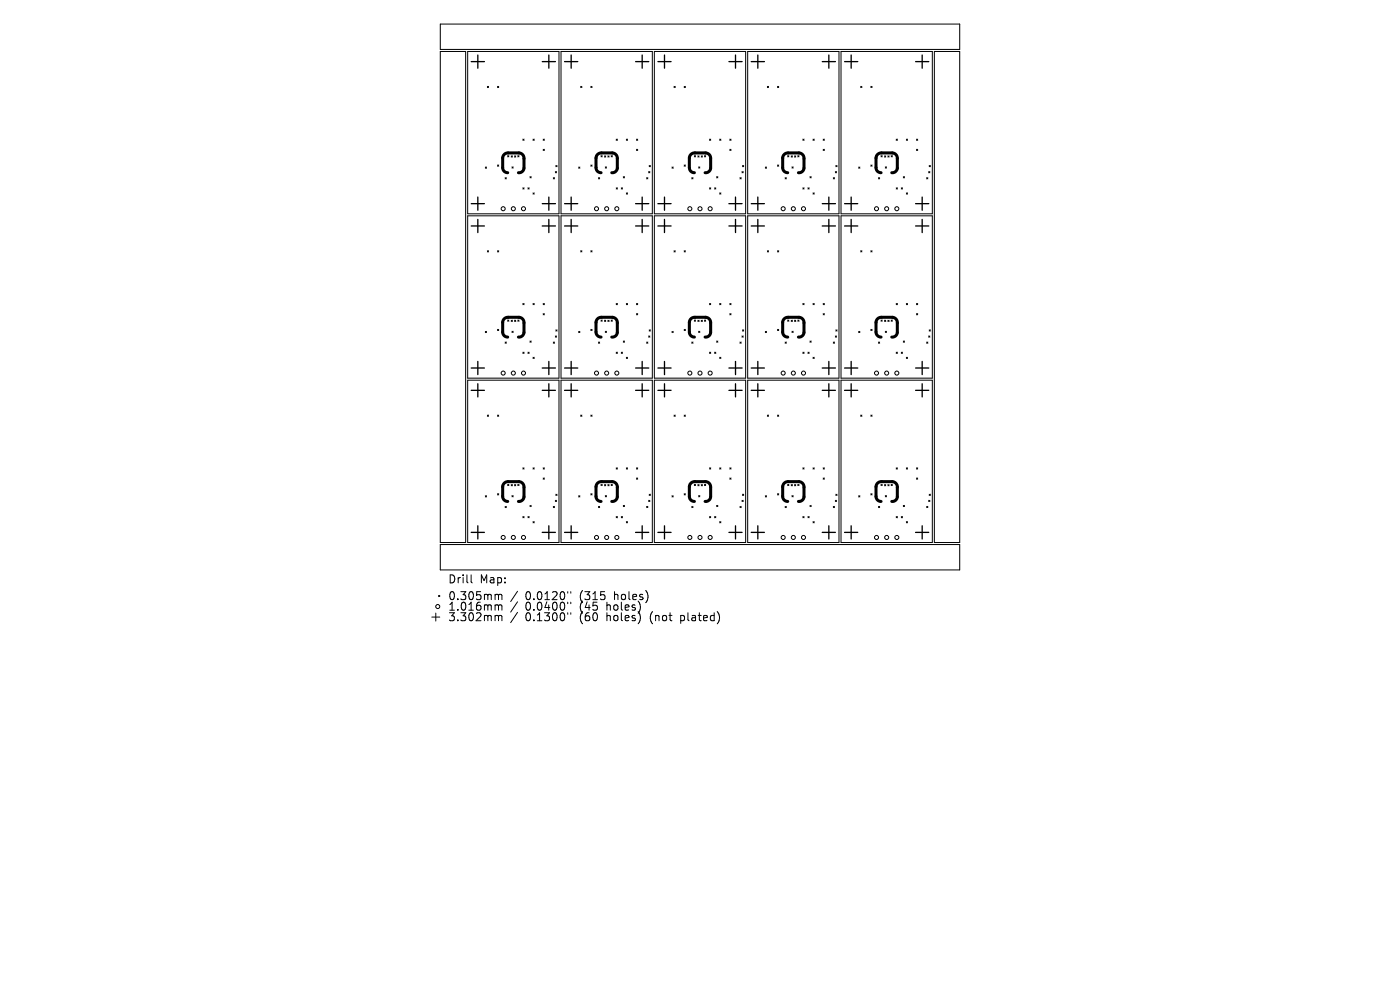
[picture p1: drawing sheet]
<svg xmlns="http://www.w3.org/2000/svg" width="297mm" height="210mm" viewBox="0 0 297 210" stroke-linecap="round" stroke-linejoin="round" font-family="sans-serif">
<defs><g id="words">
<g font-size="2.4">
<text x="95" y="124">Drill</text>
<text x="101.8" y="124">Map:</text>
<text x="95" y="127.5">0.305mm</text>
<text x="95" y="129.8">1.016mm</text>
<text x="111.5" y="127.5">0.0120&quot;</text>
<text x="111.5" y="129.8">0.0400&quot;</text>
<text x="123.1" y="127.5">(315</text>
<text x="123.1" y="129.8">(45</text>
<text x="128.9" y="129.8">holes)</text>
<text x="130.5" y="127.5">holes)</text>
<text x="95" y="132">3.302mm</text>
<text x="111.5" y="132">0.1300&quot;</text>
<text x="123.1" y="132">(60</text>
<text x="128.9" y="132">holes)</text>
<text x="138.3" y="132">(not</text>
<text x="144.9" y="132">plated)</text>
</g>
</g></defs>
<path d="M93.4 10.9h5.4v104.2h-5.4zM93.4 5.1h110.2v5.4h-110.2zM198.2 10.9h5.4v104.2h-5.4zM93.4 115.5h110.2v5.4h-110.2z" fill="none" stroke="#000" stroke-width=".22"/>
<g fill="none" stroke="#000" stroke-width=".65">
<path d="M107.7 36.6a1.06 1.06 0 0 1-1.1-1v-2.1a1.11 1.11 0 0 1 1.2-1.1h2.3a1.11 1.11 0 0 1 1.1 1.2v2.1a1.06 1.06 0 0 1-1.2 .9M127.5 36.6a1.06 1.06 0 0 1-1.1-1v-2.1a1.11 1.11 0 0 1 1.2-1.1h2.3a1.11 1.11 0 0 1 1.1 1.2v2.1a1.06 1.06 0 0 1-1.2 .9M147.3 36.6a1.06 1.06 0 0 1-1.1-1v-2.1a1.11 1.11 0 0 1 1.2-1.1h2.3a1.11 1.11 0 0 1 1.1 1.2v2.1a1.06 1.06 0 0 1-1.2 .9M167.1 36.6a1.06 1.06 0 0 1-1.1-1v-2.1a1.11 1.11 0 0 1 1.2-1.1h2.3a1.11 1.11 0 0 1 1.1 1.2v2.1a1.06 1.06 0 0 1-1.2 .9M186.9 36.6a1.06 1.06 0 0 1-1.1-1v-2.1a1.11 1.11 0 0 1 1.2-1.1h2.3a1.11 1.11 0 0 1 1.1 1.2v2.1a1.06 1.06 0 0 1-1.2 .9M107.7 71.5a1.06 1.06 0 0 1-1.1-1.1v-2a1.11 1.11 0 0 1 1.2-1.1h2.3a1.11 1.11 0 0 1 1.1 1.2v2a1.06 1.06 0 0 1-1.2 1M127.5 71.5a1.06 1.06 0 0 1-1.1-1.1v-2a1.11 1.11 0 0 1 1.2-1.1h2.3a1.11 1.11 0 0 1 1.1 1.2v2a1.06 1.06 0 0 1-1.2 1M147.3 71.5a1.06 1.06 0 0 1-1.1-1.1v-2a1.11 1.11 0 0 1 1.2-1.1h2.3a1.11 1.11 0 0 1 1.1 1.2v2a1.06 1.06 0 0 1-1.2 1M167.1 71.5a1.06 1.06 0 0 1-1.1-1.1v-2a1.11 1.11 0 0 1 1.2-1.1h2.3a1.11 1.11 0 0 1 1.1 1.2v2a1.06 1.06 0 0 1-1.2 1M186.9 71.5a1.06 1.06 0 0 1-1.1-1.1v-2a1.11 1.11 0 0 1 1.2-1.1h2.3a1.11 1.11 0 0 1 1.1 1.2v2a1.06 1.06 0 0 1-1.2 1M107.7 106.4a1.06 1.06 0 0 1-1.1-1.1v-2.1a1.11 1.11 0 0 1 1.2-1h2.3a1.11 1.11 0 0 1 1.1 1.2v2a1.06 1.06 0 0 1-1.2 1M127.5 106.4a1.06 1.06 0 0 1-1.1-1.1v-2.1a1.11 1.11 0 0 1 1.2-1h2.3a1.11 1.11 0 0 1 1.1 1.2v2a1.06 1.06 0 0 1-1.2 1"/>
<path d="M147.3 106.4a1.06 1.06 0 0 1-1.1-1.1v-2.1a1.11 1.11 0 0 1 1.2-1h2.3a1.11 1.11 0 0 1 1.1 1.2v2a1.06 1.06 0 0 1-1.2 1M167.1 106.4a1.06 1.06 0 0 1-1.1-1.1v-2.1a1.11 1.11 0 0 1 1.2-1h2.3a1.11 1.11 0 0 1 1.1 1.2v2a1.06 1.06 0 0 1-1.2 1M186.9 106.4a1.06 1.06 0 0 1-1.1-1.1v-2.1a1.11 1.11 0 0 1 1.2-1h2.3a1.11 1.11 0 0 1 1.1 1.2v2a1.06 1.06 0 0 1-1.2 1"/>
</g>
<g fill="none" stroke="#000" stroke-width=".21">
<path d="M99.2 10.9h19.4v34.5h-19.4zM103.4 18.3l.2 .3M103.6 18.3l-.2 .3M105.5 18.3l.3 .3M105.8 18.3l-.3 .3M119 10.9h19.4v34.5h-19.4zM123.2 18.3l.2 .3M123.4 18.3l-.2 .3M125.3 18.3l.3 .3M125.6 18.3l-.3 .3M138.8 10.9h19.4v34.5h-19.4zM143 18.3l.2 .3"/>
<path d="M143.2 18.3l-.2 .3M145.1 18.3l.3 .3M145.4 18.3l-.3 .3M158.6 10.9h19.4v34.5h-19.4zM162.8 18.3l.2 .3M163 18.3l-.2 .3M164.9 18.3l.3 .3M165.2 18.3l-.3 .3M178.4 10.9h19.4v34.5h-19.4zM182.6 18.3l.3 .3M182.9 18.3l-.3 .3M184.7 18.3l.3 .3"/>
<path d="M185 18.3l-.3 .3M103 35.4l.2 .3M103.2 35.4l-.2 .3M105.5 35l.3 .3M105.8 35l-.3 .3M107.2 37.7l.2 .3M107.4 37.7l-.2 .3M107.7 33l.3 .3M108 33l-.3 .3M108.4 33.1l.3 .2M108.6 35.4l.3 .3M108.7 33.1l-.3 .2"/>
<path d="M108.9 35.4l-.3 .3M109.2 33.1l.2 .2M109.4 33.1l-.2 .2M109.8 33l.3 .3M110.1 33l-.3 .3M110.9 29.5l.3 .3M110.9 39.8l.3 .3M111.2 29.5l-.3 .3M111.2 39.8l-.3 .3M112 39.8l.3 .3M112.3 39.8l-.3 .3M112.4 37.5l.3 .2"/>
<path d="M112.7 37.5l-.3 .2M113.1 29.5l.2 .3M113.3 29.5l-.2 .3M115.2 31.7l.3 .2M115.2 29.5l.3 .3M115.5 29.5l-.3 .3M115.5 31.7l-.3 .2M117.4 37.7l.2 .3M117.6 37.7l-.2 .3M117.8 36.4l.3 .3M117.9 35.1l.3 .3M118.1 36.4l-.3 .3"/>
<path d="M118.2 35.1l-.3 .3M122.8 35.4l.2 .3M123 35.4l-.2 .3M125.3 35l.3 .3M125.6 35l-.3 .3M127 37.7l.2 .3M127.2 37.7l-.2 .3M127.5 33l.3 .3M127.8 33l-.3 .3M128.2 33.1l.3 .2M128.4 35.4l.3 .3M128.5 33.1l-.3 .2"/>
<path d="M128.7 35.4l-.3 .3M129 33.1l.2 .2M129.2 33.1l-.2 .2M129.6 33l.3 .3M129.9 33l-.3 .3M130.7 29.5l.3 .3M130.7 39.8l.3 .3M131 29.5l-.3 .3M131 39.8l-.3 .3M131.8 39.8l.3 .3M132.1 39.8l-.3 .3M132.2 37.5l.3 .2"/>
<path d="M132.5 37.5l-.3 .2M132.9 29.5l.2 .3M133.1 29.5l-.2 .3M135 31.7l.3 .2M135 29.5l.3 .3M135.3 29.5l-.3 .3M135.3 31.7l-.3 .2M137.2 37.7l.2 .3M137.4 37.7l-.2 .3M137.6 36.4l.3 .3M137.7 35.1l.3 .3M137.9 36.4l-.3 .3"/>
<path d="M138 35.1l-.3 .3M142.6 35.4l.2 .3M142.8 35.4l-.2 .3M145.1 35l.3 .3M145.4 35l-.3 .3M146.8 37.7l.2 .3M147 37.7l-.2 .3M147.3 33l.3 .3M147.6 33l-.3 .3M148 33.1l.3 .2M148.2 35.4l.3 .3M148.3 33.1l-.3 .2"/>
<path d="M148.5 35.4l-.3 .3M148.8 33.1l.2 .2M149 33.1l-.2 .2M149.4 33l.3 .3M149.7 33l-.3 .3M150.5 29.5l.3 .3M150.5 39.8l.3 .3M150.8 29.5l-.3 .3M150.8 39.8l-.3 .3M151.6 39.8l.3 .3M151.9 39.8l-.3 .3M152 37.5l.3 .2"/>
<path d="M152.3 37.5l-.3 .2M152.7 29.5l.2 .3M152.9 29.5l-.2 .3M154.8 31.7l.3 .2M154.8 29.5l.3 .3M155.1 29.5l-.3 .3M155.1 31.7l-.3 .2M157 37.7l.2 .3M157.2 37.7l-.2 .3M157.4 36.4l.3 .3M157.5 35.1l.3 .3M157.7 36.4l-.3 .3"/>
<path d="M157.8 35.1l-.3 .3M162.4 35.4l.2 .3M162.6 35.4l-.2 .3M164.9 35l.3 .3M165.2 35l-.3 .3M166.6 37.7l.2 .3M166.8 37.7l-.2 .3M167.1 33l.3 .3M167.4 33l-.3 .3M167.8 33.1l.3 .2M168 35.4l.3 .3M168.1 33.1l-.3 .2"/>
<path d="M168.3 35.4l-.3 .3M168.6 33.1l.2 .2M168.8 33.1l-.2 .2M169.2 33l.3 .3M169.5 33l-.3 .3M170.3 29.5l.3 .3M170.3 39.8l.3 .3M170.6 39.8l-.3 .3M170.6 29.5l-.3 .3M171.4 39.8l.3 .3M171.7 39.8l-.3 .3M171.8 37.5l.3 .2"/>
<path d="M172.1 37.5l-.3 .2M172.5 29.5l.2 .3M172.7 29.5l-.2 .3M174.6 31.7l.3 .2M174.6 29.5l.3 .3M174.9 29.5l-.3 .3M174.9 31.7l-.3 .2M176.8 37.7l.2 .3M177 37.7l-.2 .3M177.2 36.4l.3 .3M177.3 35.1l.3 .3M177.5 36.4l-.3 .3"/>
<path d="M177.6 35.1l-.3 .3M182.2 35.4l.2 .3M182.4 35.4l-.2 .3M184.7 35l.3 .3M185 35l-.3 .3M186.4 37.7l.2 .3M186.6 37.7l-.2 .3M186.9 33l.3 .3M187.2 33l-.3 .3M187.6 33.1l.3 .2M187.8 35.4l.3 .3M187.9 33.1l-.3 .2"/>
<path d="M188.1 35.4l-.3 .3M188.4 33.1l.2 .2M188.6 33.1l-.2 .2M189 33l.3 .3M189.3 33l-.3 .3M190.1 29.5l.3 .3M190.1 39.8l.3 .3M190.4 29.5l-.3 .3M190.4 39.8l-.3 .3M191.2 39.8l.3 .3M191.5 39.8l-.3 .3M191.6 37.5l.3 .2"/>
<path d="M191.9 37.5l-.3 .2M192.3 29.5l.2 .3M192.5 29.5l-.2 .3M194.4 31.7l.3 .2M194.4 29.5l.3 .3M194.7 29.5l-.3 .3M194.7 31.7l-.3 .2M196.6 37.7l.2 .3M196.8 37.7l-.2 .3M197 36.4l.3 .3M197.1 35.1l.3 .3M197.3 36.4l-.3 .3"/>
<path d="M197.4 35.1l-.3 .3M99.2 45.8h19.4v34.4h-19.4zM103.4 53.2l.2 .2M103.6 53.2l-.2 .2M105.5 53.2l.3 .2M105.8 53.2l-.3 .2M113.1 40.9l.2 .3M113.3 40.9l-.2 .3M119 45.8h19.4v34.4h-19.4zM123.2 53.2l.2 .2M123.4 53.2l-.2 .2M125.3 53.2l.3 .2"/>
<path d="M125.6 53.2l-.3 .2M132.9 40.9l.2 .3M133.1 40.9l-.2 .3M138.8 45.8h19.4v34.4h-19.4zM143 53.2l.2 .2M143.2 53.2l-.2 .2M145.1 53.2l.3 .2M145.4 53.2l-.3 .2M152.7 40.9l.2 .3M152.9 40.9l-.2 .3M158.6 45.8h19.4v34.4h-19.4zM162.8 53.2l.2 .2"/>
<path d="M163 53.2l-.2 .2M164.9 53.2l.3 .2M165.2 53.2l-.3 .2M172.5 40.9l.2 .3M172.7 40.9l-.2 .3M178.4 45.8h19.4v34.4h-19.4zM182.6 53.2l.3 .2M182.9 53.2l-.3 .2M184.7 53.2l.3 .2M185 53.2l-.3 .2M192.3 40.9l.2 .3M192.5 40.9l-.2 .3"/>
<path d="M103 70.3l.2 .3M103.2 70.3l-.2 .3M105.5 69.9l.3 .2M105.8 69.9l-.3 .2M107.2 72.6l.2 .2M107.4 72.6l-.2 .2M107.7 67.9l.3 .2M108 67.9l-.3 .2M108.4 67.9l.3 .3M108.6 70.3l.3 .2M108.7 67.9l-.3 .3M108.9 70.3l-.3 .2"/>
<path d="M109.2 67.9l.2 .3M109.4 67.9l-.2 .3M109.8 67.9l.3 .2M110.1 67.9l-.3 .2M110.9 64.4l.3 .2M110.9 74.7l.3 .3M111.2 64.4l-.3 .2M111.2 74.7l-.3 .3M112 74.7l.3 .3M112.3 74.7l-.3 .3M112.4 72.3l.3 .3M112.7 72.3l-.3 .3"/>
<path d="M113.1 75.8l.2 .2M113.1 64.4l.2 .2M113.3 64.4l-.2 .2M113.3 75.8l-.2 .2M115.2 66.5l.3 .3M115.2 64.4l.3 .2M115.5 64.4l-.3 .2M115.5 66.5l-.3 .3M117.4 72.6l.2 .2M117.6 72.6l-.2 .2M117.8 71.3l.3 .2M117.9 70l.3 .2"/>
<path d="M118.1 71.3l-.3 .2M118.2 70l-.3 .2M122.8 70.3l.2 .3M123 70.3l-.2 .3M125.3 69.9l.3 .2M125.6 69.9l-.3 .2M127 72.6l.2 .2M127.2 72.6l-.2 .2M127.5 67.9l.3 .2M127.8 67.9l-.3 .2M128.2 67.9l.3 .3M128.4 70.3l.3 .2"/>
<path d="M128.5 67.9l-.3 .3M128.7 70.3l-.3 .2M129 67.9l.2 .3M129.2 67.9l-.2 .3M129.6 67.9l.3 .2M129.9 67.9l-.3 .2M130.7 64.4l.3 .2M130.7 74.7l.3 .3M131 64.4l-.3 .2M131 74.7l-.3 .3M131.8 74.7l.3 .3M132.1 74.7l-.3 .3"/>
<path d="M132.2 72.3l.3 .3M132.5 72.3l-.3 .3M132.9 75.8l.2 .2M132.9 64.4l.2 .2M133.1 64.4l-.2 .2M133.1 75.8l-.2 .2M135 64.4l.3 .2M135 66.5l.3 .3M135.3 64.4l-.3 .2M135.3 66.5l-.3 .3M137.2 72.6l.2 .2M137.4 72.6l-.2 .2"/>
<path d="M137.6 71.3l.3 .2M137.7 70l.3 .2M137.9 71.3l-.3 .2M138 70l-.3 .2M142.6 70.3l.2 .3M142.8 70.3l-.2 .3M145.1 69.9l.3 .2M145.4 69.9l-.3 .2M146.8 72.6l.2 .2M147 72.6l-.2 .2M147.3 67.9l.3 .2M147.6 67.9l-.3 .2"/>
<path d="M148 67.9l.3 .3M148.2 70.3l.3 .2M148.3 67.9l-.3 .3M148.5 70.3l-.3 .2M148.8 67.9l.2 .3M149 67.9l-.2 .3M149.4 67.9l.3 .2M149.7 67.9l-.3 .2M150.5 64.4l.3 .2M150.5 74.7l.3 .3M150.8 64.4l-.3 .2M150.8 74.7l-.3 .3"/>
<path d="M151.6 74.7l.3 .3M151.9 74.7l-.3 .3M152 72.3l.3 .3M152.3 72.3l-.3 .3M152.7 75.8l.2 .2M152.7 64.4l.2 .2M152.9 64.4l-.2 .2M152.9 75.8l-.2 .2M154.8 66.5l.3 .3M154.8 64.4l.3 .2M155.1 64.4l-.3 .2M155.1 66.5l-.3 .3"/>
<path d="M157 72.6l.2 .2M157.2 72.6l-.2 .2M157.4 71.3l.3 .2M157.5 70l.3 .2M157.7 71.3l-.3 .2M157.8 70l-.3 .2M162.4 70.3l.2 .3M162.6 70.3l-.2 .3M164.9 69.9l.3 .2M165.2 69.9l-.3 .2M166.6 72.6l.2 .2M166.8 72.6l-.2 .2"/>
<path d="M167.1 67.9l.3 .2M167.4 67.9l-.3 .2M167.8 67.9l.3 .3M168 70.3l.3 .2M168.1 67.9l-.3 .3M168.3 70.3l-.3 .2M168.6 67.9l.2 .3M168.8 67.9l-.2 .3M169.2 67.9l.3 .2M169.5 67.9l-.3 .2M170.3 64.4l.3 .2M170.3 74.7l.3 .3"/>
<path d="M170.6 64.4l-.3 .2M170.6 74.7l-.3 .3M171.4 74.7l.3 .3M171.7 74.7l-.3 .3M171.8 72.3l.3 .3M172.1 72.3l-.3 .3M172.5 64.4l.2 .2M172.5 75.8l.2 .2M172.7 64.4l-.2 .2M172.7 75.8l-.2 .2M174.6 64.4l.3 .2M174.6 66.5l.3 .3"/>
<path d="M174.9 64.4l-.3 .2M174.9 66.5l-.3 .3M176.8 72.6l.2 .2M177 72.6l-.2 .2M177.2 71.3l.3 .2M177.3 70l.3 .2M177.5 71.3l-.3 .2M177.6 70l-.3 .2M182.2 70.3l.2 .3M182.4 70.3l-.2 .3M184.7 69.9l.3 .2M185 69.9l-.3 .2"/>
<path d="M186.4 72.6l.2 .2M186.6 72.6l-.2 .2M186.9 67.9l.3 .2M187.2 67.9l-.3 .2M187.6 67.9l.3 .3M187.8 70.3l.3 .2M187.9 67.9l-.3 .3M188.1 70.3l-.3 .2M188.4 67.9l.2 .3M188.6 67.9l-.2 .3M189 67.9l.3 .2M189.3 67.9l-.3 .2"/>
<path d="M190.1 64.4l.3 .2M190.1 74.7l.3 .3M190.4 64.4l-.3 .2M190.4 74.7l-.3 .3M191.2 74.7l.3 .3M191.5 74.7l-.3 .3M191.6 72.3l.3 .3M191.9 72.3l-.3 .3M192.3 75.8l.2 .2M192.3 64.4l.2 .2M192.5 64.4l-.2 .2M192.5 75.8l-.2 .2"/>
<path d="M194.4 64.4l.3 .2M194.4 66.5l.3 .3M194.7 64.4l-.3 .2M194.7 66.5l-.3 .3M196.6 72.6l.2 .2M196.8 72.6l-.2 .2M197 71.3l.3 .2M197.1 70l.3 .2M197.3 71.3l-.3 .2M197.4 70l-.3 .2M99.2 80.7h19.4v34.4h-19.4zM103.4 88.1l.2 .2"/>
<path d="M103.6 88.1l-.2 .2M105.5 88.1l.3 .2M105.8 88.1l-.3 .2M110.9 99.2l.3 .3M111.2 99.2l-.3 .3M113.1 99.2l.2 .3M113.3 99.2l-.2 .3M115.2 99.2l.3 .3M115.5 99.2l-.3 .3M119 80.7h19.4v34.4h-19.4zM123.2 88.1l.2 .2M123.4 88.1l-.2 .2"/>
<path d="M125.3 88.1l.3 .2M125.6 88.1l-.3 .2M130.7 99.2l.3 .3M131 99.2l-.3 .3M132.9 99.2l.2 .3M133.1 99.2l-.2 .3M135 99.2l.3 .3M135.3 99.2l-.3 .3M138.8 80.7h19.4v34.4h-19.4zM143 88.1l.2 .2M143.2 88.1l-.2 .2M145.1 88.1l.3 .2"/>
<path d="M145.4 88.1l-.3 .2M150.5 99.2l.3 .3M150.8 99.2l-.3 .3M152.7 99.2l.2 .3M152.9 99.2l-.2 .3M154.8 99.2l.3 .3M155.1 99.2l-.3 .3M158.6 80.7h19.4v34.4h-19.4zM162.8 88.1l.2 .2M163 88.1l-.2 .2M164.9 88.1l.3 .2M165.2 88.1l-.3 .2"/>
<path d="M170.3 99.2l.3 .3M170.6 99.2l-.3 .3M172.5 99.2l.2 .3M172.7 99.2l-.2 .3M174.6 99.2l.3 .3M174.9 99.2l-.3 .3M178.4 80.7h19.4v34.4h-19.4zM182.6 88.1l.3 .2M182.9 88.1l-.3 .2M184.7 88.1l.3 .2M185 88.1l-.3 .2M190.1 99.2l.3 .3"/>
<path d="M190.4 99.2l-.3 .3M192.3 99.2l.2 .3M192.5 99.2l-.2 .3M194.4 99.2l.3 .3M194.7 99.2l-.3 .3M103 105.2l.2 .2M103.2 105.2l-.2 .2M105.5 104.7l.3 .3M105.8 104.7l-.3 .3M107.2 107.4l.2 .3M107.4 107.4l-.2 .3M107.7 102.8l.3 .2"/>
<path d="M108 102.8l-.3 .2M108.4 102.8l.3 .3M108.6 105.1l.3 .3M108.7 102.8l-.3 .3M108.9 105.1l-.3 .3M109.2 102.8l.2 .3M109.4 102.8l-.2 .3M109.8 102.8l.3 .2M110.1 102.8l-.3 .2M110.9 109.6l.3 .2M111.2 109.6l-.3 .2M112 109.6l.3 .2"/>
<path d="M112.3 109.6l-.3 .2M112.4 107.2l.3 .3M112.7 107.2l-.3 .3M113.1 110.7l.2 .2M113.3 110.7l-.2 .2M115.2 101.4l.3 .3M115.5 101.4l-.3 .3M117.4 107.4l.2 .3M117.6 107.4l-.2 .3M117.8 106.1l.3 .3M117.9 104.8l.3 .3M118.1 106.1l-.3 .3"/>
<path d="M118.2 104.8l-.3 .3M122.8 105.2l.2 .2M123 105.2l-.2 .2M125.3 104.7l.3 .3M125.6 104.7l-.3 .3M127 107.4l.2 .3M127.2 107.4l-.2 .3M127.5 102.8l.3 .2M127.8 102.8l-.3 .2M128.2 102.8l.3 .3M128.4 105.1l.3 .3M128.5 102.8l-.3 .3"/>
<path d="M128.7 105.1l-.3 .3M129 102.8l.2 .3M129.2 102.8l-.2 .3M129.6 102.8l.3 .2M129.9 102.8l-.3 .2M130.7 109.6l.3 .2M131 109.6l-.3 .2M131.8 109.6l.3 .2M132.1 109.6l-.3 .2M132.2 107.2l.3 .3M132.5 107.2l-.3 .3M132.9 110.7l.2 .2"/>
<path d="M133.1 110.7l-.2 .2M135 101.4l.3 .3M135.3 101.4l-.3 .3M137.2 107.4l.2 .3M137.4 107.4l-.2 .3M137.6 106.1l.3 .3M137.7 104.8l.3 .3M137.9 106.1l-.3 .3M138 104.8l-.3 .3M142.6 105.2l.2 .2M142.8 105.2l-.2 .2M145.1 104.7l.3 .3"/>
<path d="M145.4 104.7l-.3 .3M146.8 107.4l.2 .3M147 107.4l-.2 .3M147.3 102.8l.3 .2M147.6 102.8l-.3 .2M148 102.8l.3 .3M148.2 105.1l.3 .3M148.3 102.8l-.3 .3M148.5 105.1l-.3 .3M148.8 102.8l.2 .3M149 102.8l-.2 .3M149.4 102.8l.3 .2"/>
<path d="M149.7 102.8l-.3 .2M150.5 109.6l.3 .2M150.8 109.6l-.3 .2M151.6 109.6l.3 .2M151.9 109.6l-.3 .2M152 107.2l.3 .3M152.3 107.2l-.3 .3M152.7 110.7l.2 .2M152.9 110.7l-.2 .2M154.8 101.4l.3 .3M155.1 101.4l-.3 .3M157 107.4l.2 .3"/>
<path d="M157.2 107.4l-.2 .3M157.4 106.1l.3 .3M157.5 104.8l.3 .3M157.7 106.1l-.3 .3M157.8 104.8l-.3 .3M162.4 105.2l.2 .2M162.6 105.2l-.2 .2M164.9 104.7l.3 .3M165.2 104.7l-.3 .3M166.6 107.4l.2 .3M166.8 107.4l-.2 .3M167.1 102.8l.3 .2"/>
<path d="M167.4 102.8l-.3 .2M167.8 102.8l.3 .3M168 105.1l.3 .3M168.1 102.8l-.3 .3M168.3 105.1l-.3 .3M168.6 102.8l.2 .3M168.8 102.8l-.2 .3M169.2 102.8l.3 .2M169.5 102.8l-.3 .2M170.3 109.6l.3 .2M170.6 109.6l-.3 .2M171.4 109.6l.3 .2"/>
<path d="M171.7 109.6l-.3 .2M171.8 107.2l.3 .3M172.1 107.2l-.3 .3M172.5 110.7l.2 .2M172.7 110.7l-.2 .2M174.6 101.4l.3 .3M174.9 101.4l-.3 .3M176.8 107.4l.2 .3M177 107.4l-.2 .3M177.2 106.1l.3 .3M177.3 104.8l.3 .3M177.5 106.1l-.3 .3"/>
<path d="M177.6 104.8l-.3 .3M182.2 105.2l.2 .2M182.4 105.2l-.2 .2M184.7 104.7l.3 .3M185 104.7l-.3 .3M186.4 107.4l.2 .3M186.6 107.4l-.2 .3M186.9 102.8l.3 .2M187.2 102.8l-.3 .2M187.6 102.8l.3 .3M187.8 105.1l.3 .3M187.9 102.8l-.3 .3"/>
<path d="M188.1 105.1l-.3 .3M188.4 102.8l.2 .3M188.6 102.8l-.2 .3M189 102.8l.3 .2M189.3 102.8l-.3 .2M190.1 109.6l.3 .2M190.4 109.6l-.3 .2M191.2 109.6l.3 .2M191.5 109.6l-.3 .2M191.6 107.2l.3 .3M191.9 107.2l-.3 .3M192.3 110.7l.2 .2"/>
<path d="M192.5 110.7l-.2 .2M194.4 101.4l.3 .3M194.7 101.4l-.3 .3M196.6 107.4l.2 .3M196.8 107.4l-.2 .3M197 106.1l.3 .3M197.1 104.8l.3 .3M197.3 106.1l-.3 .3M197.4 104.8l-.3 .3M91.6 130.9h1.7M92.4 130.1v1.6M93 126.3l.3 .3"/>
<path d="M93.3 126.3l-.3 .3M99.9 121.9v1.5l.3 .2M105.3 126.1h.2l.3 .2M105.3 128.3l.4 .1 .1 .2M105.3 130.5l.4 .1 .1 .2M105.8 126.3l.2-.2 .4 .1 .1 1M105.8 126.3v.9M105.8 128.6v.8M105.8 130.8v.9M105.8 128.6l.2-.3 .4 .1 .1 1M105.8 130.8l.2-.3 .4 .1 .1 1.1M109.8 125.4l-1.5 2.2"/>
<path d="M109.8 127.7l-1.5 2.1M109.8 129.9l-1.5 2.2M120.4 125.5v.3M120.4 127.7v.4M120.4 130v.3M121.1 125.5v.3M121.1 127.7v.4M121.1 130v.3"/>
<circle cx="106.7" cy="44.3" r=".43"/>
<circle cx="108.9" cy="44.3" r=".43"/>
<circle cx="111.1" cy="44.3" r=".43"/>
<circle cx="126.5" cy="44.3" r=".43"/>
<circle cx="128.7" cy="44.3" r=".43"/>
<circle cx="130.9" cy="44.3" r=".43"/>
<circle cx="146.3" cy="44.3" r=".43"/>
<circle cx="148.5" cy="44.3" r=".43"/>
<circle cx="150.7" cy="44.3" r=".43"/>
<circle cx="166.1" cy="44.3" r=".43"/>
<circle cx="168.3" cy="44.3" r=".43"/>
<circle cx="170.5" cy="44.3" r=".43"/>
<circle cx="185.9" cy="44.3" r=".43"/>
<circle cx="188.1" cy="44.3" r=".43"/>
<circle cx="190.3" cy="44.3" r=".43"/>
<circle cx="106.7" cy="79.1" r=".43"/>
<circle cx="108.9" cy="79.1" r=".43"/>
<circle cx="111.1" cy="79.1" r=".43"/>
<circle cx="126.5" cy="79.1" r=".43"/>
<circle cx="128.7" cy="79.1" r=".43"/>
<circle cx="130.9" cy="79.1" r=".43"/>
<circle cx="146.3" cy="79.1" r=".43"/>
<circle cx="148.5" cy="79.1" r=".43"/>
<circle cx="150.7" cy="79.1" r=".43"/>
<circle cx="166.1" cy="79.1" r=".43"/>
<circle cx="168.3" cy="79.1" r=".43"/>
<circle cx="170.5" cy="79.1" r=".43"/>
<circle cx="185.9" cy="79.1" r=".43"/>
<circle cx="188.1" cy="79.1" r=".43"/>
<circle cx="190.3" cy="79.1" r=".43"/>
<circle cx="106.7" cy="114" r=".43"/>
<circle cx="108.9" cy="114" r=".43"/>
<circle cx="111.1" cy="114" r=".43"/>
<circle cx="126.5" cy="114" r=".43"/>
<circle cx="128.7" cy="114" r=".43"/>
<circle cx="130.9" cy="114" r=".43"/>
<circle cx="146.3" cy="114" r=".43"/>
<circle cx="148.5" cy="114" r=".43"/>
<circle cx="150.7" cy="114" r=".43"/>
<circle cx="166.1" cy="114" r=".43"/>
<circle cx="168.3" cy="114" r=".43"/>
<circle cx="170.5" cy="114" r=".43"/>
<circle cx="185.9" cy="114" r=".43"/>
<circle cx="188.1" cy="114" r=".43"/>
<circle cx="190.3" cy="114" r=".43"/>
<circle cx="92.9" cy="128.7" r=".43"/>
</g>
<g fill="none" stroke="#000" stroke-width=".28">
<path d="M100 13.1h2.8M101.4 11.7v2.8M115 13.1h2.8M116.4 11.7v2.8M119.8 13.1h2.8M121.2 11.7v2.8M134.8 13.1h2.8M136.2 11.7v2.8M139.6 13.1h2.8M141 11.7v2.8M154.6 13.1h2.8M156 11.7v2.8"/>
<path d="M159.4 13.1h2.8M160.8 11.7v2.8M174.4 13.1h2.8M175.8 11.7v2.8M179.2 13.1h2.8M180.6 11.7v2.8M194.2 13.1h2.8M195.6 11.7v2.8M100 43.2h2.8M100 47.9h2.8M101.4 41.8v2.8M101.4 46.5v2.8"/>
<path d="M115 43.2h2.8M115 47.9h2.8M116.4 41.8v2.8M116.4 46.5v2.8M119.8 43.2h2.8M119.8 47.9h2.8M121.2 41.8v2.8M121.2 46.5v2.8M134.8 43.2h2.8M134.8 47.9h2.8M136.2 41.8v2.8M136.2 46.5v2.8"/>
<path d="M139.6 43.2h2.8M139.6 47.9h2.8M141 41.8v2.8M141 46.5v2.8M154.6 43.2h2.8M154.6 47.9h2.8M156 41.8v2.8M156 46.5v2.8M159.4 43.2h2.8M159.4 47.9h2.8M160.8 41.8v2.8M160.8 46.5v2.8"/>
<path d="M174.4 43.2h2.8M174.4 47.9h2.8M175.8 41.8v2.8M175.8 46.5v2.8M179.2 43.2h2.8M179.2 47.9h2.8M180.6 41.8v2.8M180.6 46.5v2.8M194.2 43.2h2.8M194.2 47.9h2.8M195.6 41.8v2.8M195.6 46.5v2.8"/>
<path d="M100 78.1h2.8M101.4 76.7v2.8M115 78.1h2.8M116.4 76.7v2.8M119.8 78.1h2.8M121.2 76.7v2.8M134.8 78.1h2.8M136.2 76.7v2.8M139.6 78.1h2.8M141 76.7v2.8M154.6 78.1h2.8M156 76.7v2.8"/>
<path d="M159.4 78.1h2.8M160.8 76.7v2.8M174.4 78.1h2.8M175.8 76.7v2.8M179.2 78.1h2.8M180.6 76.7v2.8M194.2 78.1h2.8M195.6 76.7v2.8M100 82.8h2.8M101.4 81.4v2.8M115 82.8h2.8M116.4 81.4v2.8"/>
<path d="M119.8 82.8h2.8M121.2 81.4v2.8M134.8 82.8h2.8M136.2 81.4v2.8M139.6 82.8h2.8M141 81.4v2.8M154.6 82.8h2.8M156 81.4v2.8M159.4 82.8h2.8M160.8 81.4v2.8M174.4 82.8h2.8M175.8 81.4v2.8"/>
<path d="M179.2 82.8h2.8M180.6 81.4v2.8M194.2 82.8h2.8M195.6 81.4v2.8M100 112.9h2.8M101.4 111.5v2.8M115 112.9h2.8M116.4 111.5v2.8M119.8 112.9h2.8M121.2 111.5v2.8M134.8 112.9h2.8M136.2 111.5v2.8"/>
<path d="M139.6 112.9h2.8M141 111.5v2.8M154.6 112.9h2.8M156 111.5v2.8M159.4 112.9h2.8M160.8 111.5v2.8M174.4 112.9h2.8M175.8 111.5v2.8M179.2 112.9h2.8M180.6 111.5v2.8M194.2 112.9h2.8M195.6 111.5v2.8"/>
</g>
<use href="#words"/>
</svg>
